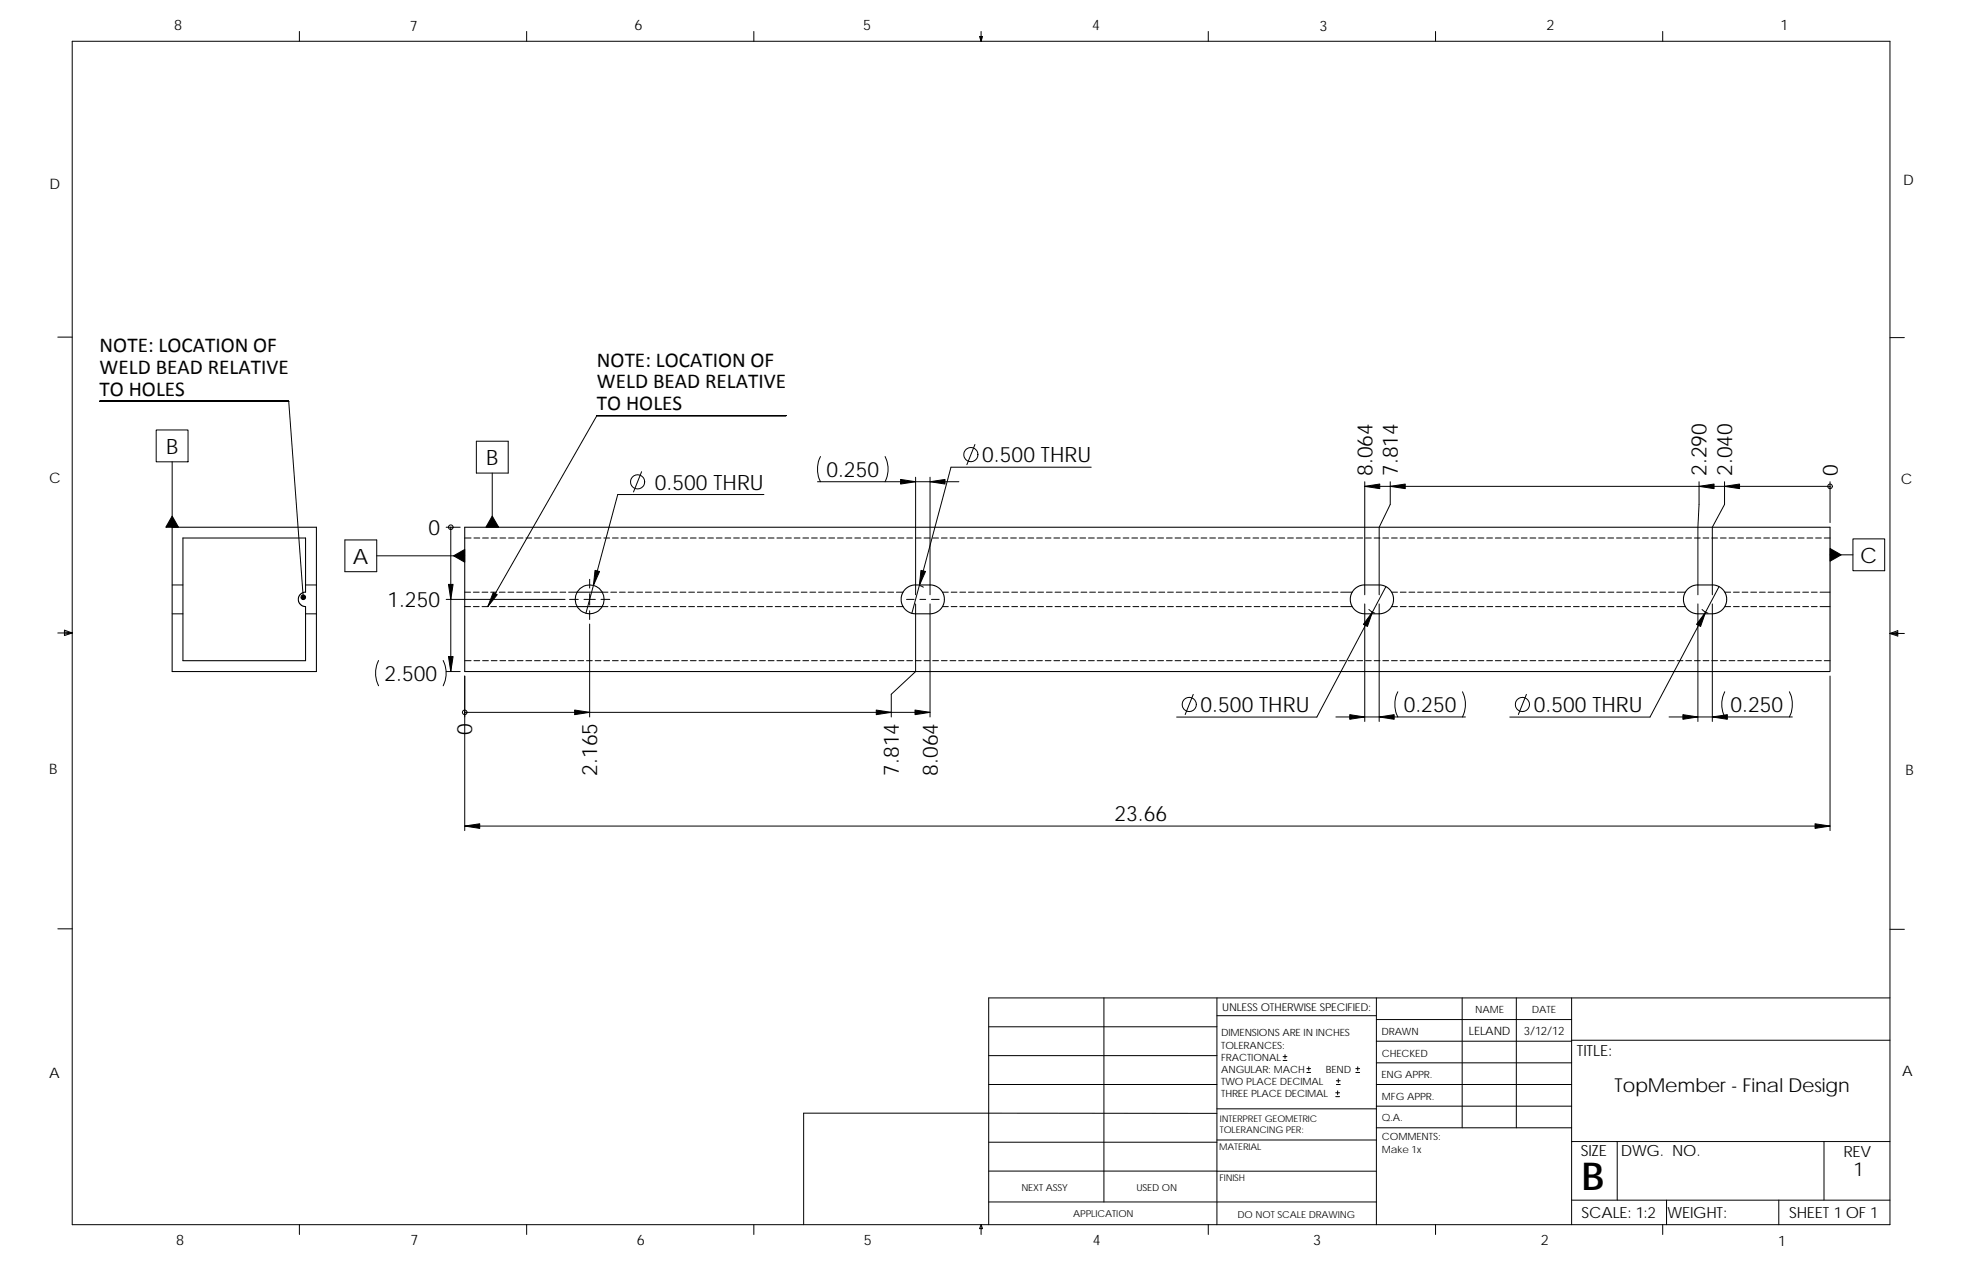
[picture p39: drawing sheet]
<svg xmlns="http://www.w3.org/2000/svg" width="432mm" height="279mm" viewBox="0 0 432 279" stroke-linecap="round" stroke-linejoin="round" font-family="sans-serif">
<defs><g id="words">
<text font-size="8.5" x="348.1" y="261.7">B</text>
<g font-size="4.7">
<text x="21.9" y="77.5">NOTE: LOCATION OF</text>
<text x="21.9" y="82.3">WELD BEAD RELATIVE</text>
<text x="131.4" y="80.7">NOTE: LOCATION OF</text>
<text x="21.9" y="87">TO HOLES</text>
<text x="131.4" y="85.4">WELD BEAD RELATIVE</text>
<text x="131.4" y="90.2">TO HOLES</text>
<text x="36.6" y="99.9">B</text>
<text x="216.2" y="101.7">0.500 THRU</text>
<text x="107" y="102.3">B</text>
<text x="144.1" y="107.7">0.500 THRU</text>
<text x="181.9" y="105">0.250</text>
<text x="302" y="104.7" transform="rotate(-90 302 104.7)">8.064</text>
<text x="307.7" y="104.7" transform="rotate(-90 307.7 104.7)">7.814</text>
<text x="375.6" y="104.7" transform="rotate(-90 375.6 104.7)">2.290</text>
<text x="381.2" y="104.7" transform="rotate(-90 381.2 104.7)">2.040</text>
<text x="404.5" y="104.7" transform="rotate(-90 404.5 104.7)">0</text>
<text x="94.3" y="117.8">0</text>
<text x="77.7" y="124">A</text>
<text x="409.4" y="123.8">C</text>
<text x="85.3" y="133.6">1.250</text>
<text x="84.6" y="149.9">2.500</text>
<text x="103.9" y="161.6" transform="rotate(-90 103.9 161.6)">0</text>
<text x="264.2" y="156.7">0.500 THRU</text>
<text x="308.9" y="156.7">0.250</text>
<text x="337.5" y="156.7">0.500 THRU</text>
<text x="380.9" y="156.7">0.250</text>
<text x="131.4" y="170.7" transform="rotate(-90 131.4 170.7)">2.165</text>
<text x="197.8" y="170.7" transform="rotate(-90 197.8 170.7)">7.814</text>
<text x="206.4" y="170.7" transform="rotate(-90 206.4 170.7)">8.064</text>
<text x="245.3" y="180.7">23.66</text>
</g>
<g font-size="4.2">
<text x="355.3" y="240.2">TopMember - Final Design</text>
<text x="407.9" y="258.6">1</text>
</g>
<g font-size="3.4">
<text x="347" y="232.3">TITLE:</text>
<text x="347.9" y="254.3">SIZE</text>
<text x="356.7" y="254.3">DWG. NO.</text>
<text x="405.7" y="254.4">REV</text>
<text x="348.1" y="267.9">SCALE: 1:2</text>
<text x="367" y="268">WEIGHT:</text>
<text x="393.8" y="267.9">SHEET 1 OF 1</text>
</g>
<g font-size="3.2">
<text x="38.3" y="6.7">8</text>
<text x="90.2" y="6.8">7</text>
<text x="139.7" y="6.5">6</text>
<text x="189.9" y="6.5">5</text>
<text x="240.4" y="6.6">4</text>
<text x="290.4" y="6.7">3</text>
<text x="340.4" y="6.6">2</text>
<text x="391.8" y="6.7">1</text>
<text x="10.9" y="41.6">D</text>
<text x="418.9" y="40.7">D</text>
<text x="10.8" y="106.3">C</text>
<text x="418.4" y="106.4">C</text>
<text x="10.8" y="170.2">B</text>
<text x="419.4" y="170.6">B</text>
<text x="10.8" y="237.2">A</text>
<text x="418.6" y="236.8">A</text>
<text x="38.8" y="273.9">8</text>
<text x="90.3" y="273.9">7</text>
<text x="140.2" y="273.8">6</text>
<text x="190.1" y="273.9">5</text>
<text x="240.5" y="273.8">4</text>
<text x="289" y="273.9">3</text>
<text x="339.1" y="273.9">2</text>
<text x="391.4" y="274.2">1</text>
</g>
<g font-size="2.5">
<text x="323.3" y="227.6">LELAND</text>
<text x="335.4" y="227.7">3/12/12</text>
</g>
<text font-size="2.4" x="269" y="222.4">UNLESS OTHERWISE SPECIFIED:</text>
<g font-size="2.2">
<text x="304" y="227.7">DRAWN</text>
<text x="324.7" y="222.9">NAME</text>
<text x="337.2" y="222.9">DATE</text>
<text x="268.8" y="228">DIMENSIONS ARE IN INCHES</text>
<text x="268.8" y="230.7">TOLERANCES:</text>
<text x="268.8" y="233.3">FRACTIONAL</text>
<text x="304.1" y="232.6">CHECKED</text>
<text x="268.8" y="236">ANGULAR: MACH</text>
<text x="268.8" y="238.6">TWO PLACE DECIMAL</text>
<text x="291.8" y="236">BEND</text>
<text x="304" y="237.2">ENG APPR.</text>
<text x="268.8" y="241.3">THREE PLACE DECIMAL</text>
<text x="304.1" y="242">MFG APPR.</text>
<text x="304.1" y="246.7">Q.A.</text>
<text x="304.1" y="250.9">COMMENTS:</text>
<text x="304.1" y="253.6">Make 1x</text>
</g>
<g font-size="2.1">
<text x="224.8" y="262">NEXT ASSY</text>
<text x="250.1" y="262">USED ON</text>
<text x="236.2" y="267.8">APPLICATION</text>
<text x="272.4" y="267.9">DO NOT SCALE DRAWING</text>
</g>
<g font-size="2">
<text x="268.5" y="249.4">TOLERANCING PER:</text>
<text x="268.5" y="246.8">INTERPRET GEOMETRIC</text>
<text x="268.3" y="252.9">MATERIAL</text>
<text x="268.4" y="259.7">FINISH</text>
</g>
</g></defs>
<g fill="none" stroke="#000" stroke-width=".22">
<path d="M15.9 9.1h400v260.3h-400zM65.9 6.9v2.2M115.9 6.9v2.2M165.9 6.9v2.2M215.6 8h.6l-.3 1.1zM215.7 8l.2 1.1M215.9 6.9v2.2M216 8l-.1 1.1M265.9 6.9v2.2M315.9 6.9v2.2M365.9 6.9v2.2M12.7 74.2h3.2"/>
<path d="M415.9 74.3h3.2M21.9 88.3h41.6zM34.4 94.6h7v7h-7zM63.5 88.3l3.2 43.1M104.8 97.1h7v7h-7zM131.4 91.4h41.6zM131.4 91.4l-24 42.1h-1.3M214.6 97.8l-1.8 4.4M37.9 101.6v14.4M75.9 118.8h7v7h-7zM98.2 116h3.1M99.2 116h.1"/>
<path d="M99.2 116v31.7M102.3 118.4h1.4M104.3 118.4h1.3M106.2 118.4h1.3M108.1 118.4h1.3M108.3 104.1v11.9M110 118.4h1.3M111.9 118.4h1.3M113.8 118.4h1.3M115.7 118.4h1.3M117.6 118.4h1.3M119.5 118.4h1.3"/>
<path d="M121.5 118.4h1.2M123.4 118.4h1.2M125.3 118.4h1.2M127.2 118.4h1.2M129.1 118.4h1.2M131 118.4h1.2M132.9 118.4h1.3M134.8 118.4h1.3M136.7 118.4h1.3M138.6 118.4h1.3M140.5 118.4h1.3M141.2 103.8l-1.8 4.4"/>
<path d="M142.4 118.4h1.3M144.3 118.4h1.3M146.2 118.4h1.3M148.1 118.4h1.3M150 118.4h1.3M151.9 118.4h1.3M153.8 118.4h1.3M155.7 118.4h1.3M157.6 118.4h1.3M159.6 118.4h1.2M161.5 118.4h1.2M163.4 118.4h1.2"/>
<path d="M165.3 118.4h1.2M167.2 118.4h1.2M168.1 108.8h-32.1l-7.1 26.1M169.1 118.4h1.2M171 118.4h1.3M172.9 118.4h1.3M174.8 118.4h1.3M176.7 118.4h1.3M178.6 118.4h1.3M179.9 106h31.1M180.5 118.4h1.3M180.6 100.4a6.2 6.2 0 0 0 0 5.6"/>
<path d="M182.4 118.4h1.3M184.3 118.4h1.3M186.2 118.4h1.3M188.1 118.4h1.3M190 118.4h1.3M191.9 118.4h1.3M193.8 118.4h1.3M194.8 100.4a6.2 6.2 0 0 1 0 5.6M195.7 118.4h1.3M197.7 118.4h1.2M199.6 118.4h1.2M201.5 118.4h1.2"/>
<path d="M201.5 105v25.9M203.4 118.4h1.2M204.7 105v25.9M205.3 118.4h1.2M207.2 118.4h1.2M209.1 118.4h1.3M211 118.4h1.3M212.9 118.4h1.3M214.8 118.4h1.3M216.7 118.4h1.3M218.6 118.4h1.3M220.5 118.4h1.3"/>
<path d="M222.4 118.4h1.3M224.3 118.4h1.3M226.2 118.4h1.3M228.1 118.4h1.3M230 118.4h1.3M231.9 118.4h1.3M233.8 118.4h1.3M235.8 118.4h1.2M237.7 118.4h1.2M239.6 118.4h1.2M240.2 102.8h-30.9l-8.6 32.1M241.5 118.4h1.2"/>
<path d="M243.4 118.4h1.2M245.3 118.4h1.2M247.2 118.4h1.3M249.1 118.4h1.3M251 118.4h1.3M252.9 118.4h1.3M254.8 118.4h1.3M256.7 118.4h1.3M258.6 118.4h1.3M260.5 118.4h1.3M262.4 118.4h1.3M264.3 118.4h1.3"/>
<path d="M266.2 118.4h1.3M268.1 118.4h1.3M270 118.4h1.3M271.9 118.4h1.3M273.9 118.4h1.2M275.8 118.4h1.2M277.7 118.4h1.2M279.6 118.4h1.2M281.5 118.4h1.2M283.4 118.4h1.2M285.3 118.4h1.3M287.2 118.4h1.3"/>
<path d="M289.1 118.4h1.3M291 118.4h1.3M292.9 118.4h1.3M294.8 118.4h1.3M296.7 118.4h1.3M298.6 118.4h1.3M300.4 106v24.9M300.5 118.4h1.3M302.4 118.4h1.3M304.3 118.4h1.3M306 106v5l-2.5 5v14.9M306.2 118.4h1.3"/>
<path d="M308.1 118.4h1.3M310 118.4h1.3M312 118.4h1.2M313.9 118.4h1.2M315.8 118.4h1.2M317.7 118.4h1.2M319.6 118.4h1.2M321.5 118.4h1.2M323.4 118.4h1.3M325.3 118.4h1.3M327.2 118.4h1.3M329.1 118.4h1.3"/>
<path d="M331 118.4h1.3M332.9 118.4h1.3M334.8 118.4h1.3M336.7 118.4h1.3M338.6 118.4h1.3M340.5 118.4h1.3M342.4 118.4h1.3M344.3 118.4h1.3M346.2 118.4h1.3M348.1 118.4h1.3M350.1 118.4h1.2M352 118.4h1.2"/>
<path d="M353.9 118.4h1.2M355.8 118.4h1.2M357.7 118.4h1.2M359.6 118.4h1.2M361.5 118.4h1.3M363.4 118.4h1.3M365.3 118.4h1.3M367.2 118.4h1.3M369.1 118.4h1.3M371 118.4h1.3M372.9 118.4h1.3M373.9 106v5l-.2 5v14.9"/>
<path d="M374.8 118.4h1.3M376.7 118.4h1.3M378.6 118.4h1.3M379.5 106v5l-2.6 5v14.9M380.5 118.4h1.3M382.4 118.4h1.3M384.3 118.4h1.3M386.2 118.4h1.3M388.2 118.4h1.2M390.1 118.4h1.2M392 118.4h1.2M393.9 118.4h1.2"/>
<path d="M395.8 118.4h1.2M397.7 118.4h1.2M399.6 118.4h1.3M401.5 118.4h1.3M402.8 107h-102.4M402.8 107h.1M402.8 106v9M407.8 118.6h7v7h-7zM12.7 139.3h3.2M14.2 138.6l1.7 .7-1.7 .5zM14.2 139l1.7 .3M15.9 139.3l-1.7 .2"/>
<path d="M37.9 128.7h2.4M37.9 135h2.4M67.2 135h2.4M67.2 128.7h2.4M82.9 122.3h19.4M98.2 131.9h26.2M102.3 133.5h1.2M102.3 130.3h1.2M104.2 133.5h1.3M104.2 130.3h1.3M106.1 130.3h1.3M108 133.5h1.3"/>
<path d="M108 130.3h1.3M109.9 133.5h1.3M109.9 130.3h1.3M111.8 133.5h1.3M111.8 130.3h1.3M113.7 133.5h1.3M113.7 130.3h1.3M115.6 133.5h1.3M115.6 130.3h1.3M117.5 133.5h1.3M117.5 130.3h1.3M119.4 133.5h1.3"/>
<path d="M119.4 130.3h1.3M121.3 133.5h1.3M121.3 130.3h1.3M123.2 133.5h1.3M123.2 130.3h1.3M125.1 133.5h1.9M125.1 130.3h1.9M125.3 131.9h2M128.5 131.9h2.5M129.8 127.4v2M129.8 130.6v2.5M129.8 134.4v1.9"/>
<path d="M129.8 137.3v20.4M132.3 131.9h1.9M132.5 133.5h1.3M132.5 130.3h1.3M134.4 133.5h1.3M134.4 130.3h1.3M136.3 133.5h1.3M136.3 130.3h1.3M138.2 133.5h1.3M138.2 130.3h1.3M140.1 133.5h1.3M140.1 130.3h1.3"/>
<path d="M142.1 133.5h1.2M142.1 130.3h1.2M144 133.5h1.2M144 130.3h1.2M145.9 133.5h1.2M145.9 130.3h1.2M147.8 133.5h1.2M147.8 130.3h1.2M149.7 133.5h1.2M149.7 130.3h1.2M151.6 133.5h1.2M151.6 130.3h1.2"/>
<path d="M153.5 133.5h1.3M153.5 130.3h1.3M155.4 133.5h1.3M155.4 130.3h1.3M157.3 133.5h1.3M157.3 130.3h1.3M159.2 133.5h1.3M159.2 130.3h1.3M161.1 133.5h1.3M161.1 130.3h1.3M163 133.5h1.3M163 130.3h1.3"/>
<path d="M164.9 133.5h1.3M164.9 130.3h1.3M166.8 133.5h1.3M166.8 130.3h1.3M168.7 133.5h1.3M168.7 130.3h1.3M170.6 133.5h1.3M170.6 130.3h1.3M172.5 133.5h1.3M172.5 130.3h1.3M174.4 133.5h1.3M174.4 130.3h1.3"/>
<path d="M176.3 133.5h1.3M176.3 130.3h1.3M178.2 133.5h1.3M178.2 130.3h1.3M180.2 133.5h1.2M180.2 130.3h1.2M182.1 130.3h1.2M182.1 133.5h1.2M184 130.3h1.2M184 133.5h1.2M185.9 130.3h1.2M185.9 133.5h1.2"/>
<path d="M187.8 130.3h1.2M187.8 133.5h1.2M189.7 130.3h1.2M189.7 133.5h1.2M191.6 130.3h1.3M191.6 133.5h1.3M193.5 130.3h1.3M193.5 133.5h1.3M195.4 130.3h1.3M195.4 133.5h1.3M197.3 130.3h1.5M197.3 133.5h1.5"/>
<path d="M199.5 131.9h1.7M201.5 132.9v14.8l-5.3 5v5M202.5 131.9h1.2M202.5 128.8l.7 .4M204.7 132.9v24.8M205 131.9h1.7M207.4 130.3h1.3M207.4 133.5h1.3M209.3 130.3h1.3M209.3 133.5h1.3M211.2 130.3h1.3M211.2 133.5h1.3"/>
<path d="M213.1 130.3h1.3M213.1 133.5h1.3M215.1 130.3h1.2M215.1 133.5h1.2M217 130.3h1.2M217 133.5h1.2M218.9 130.3h1.2M218.9 133.5h1.2M220.8 130.3h1.2M220.8 133.5h1.2M222.7 130.3h1.2M222.7 133.5h1.2"/>
<path d="M224.6 130.3h1.2M224.6 133.5h1.2M226.5 130.3h1.3M226.5 133.5h1.3M228.4 130.3h1.3M228.4 133.5h1.3M230.3 130.3h1.3M230.3 133.5h1.3M232.2 130.3h1.3M232.2 133.5h1.3M234.1 130.3h1.3M234.1 133.5h1.3"/>
<path d="M236 130.3h1.3M236 133.5h1.3M237.9 130.3h1.3M237.9 133.5h1.3M239.8 130.3h1.3M239.8 133.5h1.3M241.7 130.3h1.3M241.7 133.5h1.3M243.6 130.3h1.3M243.6 133.5h1.3M245.5 130.3h1.3M245.5 133.5h1.3"/>
<path d="M247.4 130.3h1.3M247.4 133.5h1.3M249.3 130.3h1.3M249.3 133.5h1.3M251.2 130.3h1.3M251.2 133.5h1.3M253.2 130.3h1.2M253.2 133.5h1.2M255.1 130.3h1.2M255.1 133.5h1.2M257 130.3h1.2M257 133.5h1.2"/>
<path d="M258.9 130.3h1.2M258.9 133.5h1.2M260.8 130.3h1.2M260.8 133.5h1.2M262.7 130.3h1.2M262.7 133.5h1.2M264.6 130.3h1.3M264.6 133.5h1.3M266.5 130.3h1.3M266.5 133.5h1.3M268.4 130.3h1.3M268.4 133.5h1.3"/>
<path d="M270.3 130.3h1.3M270.3 133.5h1.3M272.2 130.3h1.3M272.2 133.5h1.3M274.1 130.3h1.3M274.1 133.5h1.3M276 130.3h1.3M276 133.5h1.3M277.9 130.3h1.3M277.9 133.5h1.3M279.8 130.3h1.3M279.8 133.5h1.3"/>
<path d="M281.7 130.3h1.3M281.7 133.5h1.3M283.6 130.3h1.3M283.6 133.5h1.3M285.5 130.3h1.3M285.5 133.5h1.3M287.4 130.3h1.3M287.4 133.5h1.3M289.3 130.3h1.3M289.3 133.5h1.3M291.3 130.3h1.2M291.3 133.5h1.2"/>
<path d="M293.2 130.3h1.2M293.2 133.5h1.2M295.1 130.3h2.5M295.1 133.5h2.5M300.4 132.9v25.8M301.3 134.1l1.3 .8M303.5 132.9v25.8M305 129.1l-15.2 28.7h-30.8M306.3 130.3h1.3M306.3 133.5h1.3M308.2 130.3h1.3M308.2 133.5h1.3"/>
<path d="M310.1 130.3h1.3M310.1 133.5h1.3M312 130.3h1.3M312 133.5h1.3M313.9 130.3h1.3M313.9 133.5h1.3M315.8 130.3h1.3M315.8 133.5h1.3M317.7 130.3h1.3M317.7 133.5h1.3M319.6 130.3h1.3M319.6 133.5h1.3"/>
<path d="M321.5 130.3h1.3M321.5 133.5h1.3M323.4 130.3h1.3M323.4 133.5h1.3M325.3 130.3h1.3M325.3 133.5h1.3M327.2 130.3h1.3M327.2 133.5h1.3M329.1 130.3h1.3M329.1 133.5h1.3M331 130.3h1.3M331 133.5h1.3"/>
<path d="M333 130.3h1.2M333 133.5h1.2M334.9 130.3h1.2M334.9 133.5h1.2M336.8 130.3h1.2M336.8 133.5h1.2M338.7 130.3h1.2M338.7 133.5h1.2M340.6 130.3h1.2M340.6 133.5h1.2M342.5 130.3h1.2M342.5 133.5h1.2"/>
<path d="M344.4 130.3h1.3M344.4 133.5h1.3M346.3 130.3h1.3M346.3 133.5h1.3M348.2 130.3h1.3M348.2 133.5h1.3M350.1 130.3h1.3M350.1 133.5h1.3M352 130.3h1.3M352 133.5h1.3M353.9 130.3h1.3M353.9 133.5h1.3"/>
<path d="M355.8 130.3h1.3M355.8 133.5h1.3M357.7 130.3h1.3M357.7 133.5h1.3M359.6 130.3h1.3M359.6 133.5h1.3M361.5 130.3h1.3M361.5 133.5h1.3M363.4 130.3h1.3M363.4 133.5h1.3M365.3 130.3h1.3M365.3 133.5h1.3"/>
<path d="M367.2 130.3h1.3M367.2 133.5h1.3M369.1 130.3h1.8M369.1 133.5h1.8M373.7 132.9v25.8M374.6 134.1l1.3 .8M376.9 132.9v25.8M378.3 129.1l-15.2 28.7h-30.8M379.6 133.5h1.3M379.6 130.3h1.3M381.5 133.5h1.3M381.5 130.3h1.3"/>
<path d="M383.4 133.5h1.3M383.4 130.3h1.3M385.3 133.5h1.3M385.3 130.3h1.3M387.2 133.5h1.3M387.2 130.3h1.3M389.1 133.5h1.3M389.1 130.3h1.3M391 133.5h1.3M391 130.3h1.3M392.9 133.5h1.3M392.9 130.3h1.3"/>
<path d="M394.8 130.3h1.3M394.8 133.5h1.3M396.7 130.3h1.3M396.7 133.5h1.3M398.7 130.3h1.2M398.7 133.5h1.2M400.6 130.3h2.2M400.6 133.5h2.2M402.8 122.1h5M415.9 139.4l1.8 .2M415.9 139.4l1.8-.7v1.2zM415.9 139.4h3.2"/>
<path d="M417.7 139.1l-1.8 .3M83.3 145.3a6.2 6.2 0 0 0 0 5.6M97.5 145.3a6.2 6.2 0 0 1 0 5.6M98.2 147.7h3.1M102.3 156.7h102.4M102.3 156.7h.1M102.3 148.7v34M102.3 145.4h1.4M104.3 145.4h1.3M106.2 145.4h1.3M108.1 145.4h1.3M110 145.4h1.3"/>
<path d="M111.9 145.4h1.3M113.8 145.4h1.3M115.7 145.4h1.3M117.6 145.4h1.3M119.5 145.4h1.3M121.5 145.4h1.2M123.4 145.4h1.2M125.3 145.4h1.2M127.2 145.4h1.2M129.1 145.4h1.2M131 145.4h1.2M132.9 145.4h1.3"/>
<path d="M134.8 145.4h1.3M136.7 145.4h1.3M138.6 145.4h1.3M140.5 145.4h1.3M142.4 145.4h1.3M144.3 145.4h1.3M146.2 145.4h1.3M148.1 145.4h1.3M150 145.4h1.3M151.9 145.4h1.3M153.8 145.4h1.3M155.7 145.4h1.3"/>
<path d="M157.6 145.4h1.3M159.6 145.4h1.2M161.5 145.4h1.2M163.4 145.4h1.2M165.3 145.4h1.2M167.2 145.4h1.2M169.1 145.4h1.2M171 145.4h1.3M172.9 145.4h1.3M174.8 145.4h1.3M176.7 145.4h1.3M178.6 145.4h1.3"/>
<path d="M180.5 145.4h1.3M182.4 145.4h1.3M184.3 145.4h1.3M186.2 145.4h1.3M188.1 145.4h1.3M190 145.4h1.3M191.9 145.4h1.3M193.8 145.4h1.3M195.7 145.4h1.3M197.7 145.4h1.2M199.6 145.4h1.2M201.5 145.4h1.2"/>
<path d="M203.4 145.4h1.2M205.3 145.4h1.2M207.2 145.4h1.2M209.1 145.4h1.3M211 145.4h1.3M212.9 145.4h1.3M214.8 145.4h1.3M216.7 145.4h1.3M218.6 145.4h1.3M220.5 145.4h1.3M222.4 145.4h1.3M224.3 145.4h1.3"/>
<path d="M226.2 145.4h1.3M228.1 145.4h1.3M230 145.4h1.3M231.9 145.4h1.3M233.8 145.4h1.3M235.8 145.4h1.2M237.7 145.4h1.2M239.6 145.4h1.2M241.5 145.4h1.2M243.4 145.4h1.2M245.3 145.4h1.2M247.2 145.4h1.3"/>
<path d="M249.1 145.4h1.3M251 145.4h1.3M252.9 145.4h1.3M254.8 145.4h1.3M256.7 145.4h1.3M258.6 145.4h1.3M260.5 145.4h1.3M262.4 145.4h1.3M262.6 152.8l-1.8 4.4M264.3 145.4h1.3M266.2 145.4h1.3M268.1 145.4h1.3"/>
<path d="M270 145.4h1.3M271.9 145.4h1.3M273.9 145.4h1.2M275.8 145.4h1.2M277.7 145.4h1.2M279.6 145.4h1.2M281.5 145.4h1.2M283.4 145.4h1.2M285.3 145.4h1.3M287.2 145.4h1.3M289.1 145.4h1.3M291 145.4h1.3"/>
<path d="M292.9 145.4h1.3M294 157.7h28.5M294.8 145.4h1.3M296.7 145.4h1.3M298.6 145.4h1.3M300.5 145.4h1.3M302.4 145.4h1.3M304.3 145.4h1.3M306.2 145.4h1.3M307.6 152.2a6.2 6.2 0 0 0 0 5.5M308.1 145.4h1.3M310 145.4h1.3"/>
<path d="M312 145.4h1.2M313.9 145.4h1.2M315.8 145.4h1.2M317.7 145.4h1.2M319.6 145.4h1.2M321.5 145.4h1.2M321.9 152.2a6.2 6.2 0 0 1 0 5.5M323.4 145.4h1.3M325.3 145.4h1.3M327.2 145.4h1.3M329.1 145.4h1.3M331 145.4h1.3"/>
<path d="M332.9 145.4h1.3M334.8 145.4h1.3M335.9 152.8l-1.7 4.4M336.7 145.4h1.3M338.6 145.4h1.3M340.5 145.4h1.3M342.4 145.4h1.3M344.3 145.4h1.3M346.2 145.4h1.3M348.1 145.4h1.3M350.1 145.4h1.2M352 145.4h1.2"/>
<path d="M353.9 145.4h1.2M355.8 145.4h1.2M357.7 145.4h1.2M359.6 145.4h1.2M361.5 145.4h1.3M363.4 145.4h1.3M365.3 145.4h1.3M367.2 145.4h1.3M367.3 157.7h27.2M369.1 145.4h1.3M371 145.4h1.3M372.9 145.4h1.3"/>
<path d="M374.8 145.4h1.3M376.7 145.4h1.3M378.6 145.4h1.3M379.6 152.2a6.2 6.2 0 0 0 0 5.5M380.5 145.4h1.3M382.4 145.4h1.3M384.3 145.4h1.3M386.2 145.4h1.3M388.2 145.4h1.2M390.1 145.4h1.2M392 145.4h1.2M393.8 152.2a6.2 6.2 0 0 1 0 5.5"/>
<path d="M393.9 145.4h1.2M395.8 145.4h1.2M397.7 145.4h1.2M399.6 145.4h1.3M401.5 145.4h1.3M402.8 148.7v34M102.3 181.7h300.5M12.7 204.3h3.2M243 219.5v44.9M267.8 219.5v49.9M302.9 219.5v49.9M321.8 219.5v28.6"/>
<path d="M333.7 219.5v28.6M345.9 219.5v49.9M415.9 219.5h-198.3v49.9M415.9 204.4h3.2M217.6 225.9h50.2M217.6 238.6h50.2M217.6 232.2h50.2M267.8 223.5h35.1M282.4 233.3h.8M282.4 232.5h.8M282.8 232v.9M287.6 235.9h.8"/>
<path d="M287.6 235.1h.8M288 234.7v.8M294.1 238.6h.9M294.1 237.8h.9M294.4 240v.8M294.5 237.3v.9M298.4 235.9h.8M298.4 235.1h.8M298.8 234.7v.8M302.9 238.6h43M302.9 224.3h43M302.9 229.1h43"/>
<path d="M302.9 233.8h43M345.9 228.9h70M217.6 257.6l85.3 .1M217.6 251.3h50.2M267.8 243.9h35.1M267.8 244.9h-90.9v24.5M267.8 250.8h35.1M294 241.3h.8M294 240.4h.8M302.9 243.4h43M302.9 248.1h43M345.9 251.1h70"/>
<path d="M355.9 251.1v12.9M401.4 251.1v12.9M65.9 269.4v2.2M115.9 269.4v2.2M165.9 269.4v2.2M215.9 269.4v2.2M215.9 269.4l.3 .9h-.6zM217.6 264.4h85.3M265.9 269.4v2.2M315.9 269.4v2.2M345.9 264h70M365.9 269.4v2.2"/>
<path d="M366.8 264v5.4M391.5 264v5.4"/>
<circle cx="99.2" cy="116" r=".51"/>
<circle cx="140.3" cy="106" r="1.56"/>
<circle cx="213.7" cy="100" r="1.56"/>
<circle cx="402.8" cy="107" r=".51"/>
<circle cx="102.3" cy="156.7" r=".51"/>
<circle cx="261.7" cy="155" r="1.56"/>
<circle cx="335.1" cy="155" r="1.56"/>
</g>
<g fill="none" stroke="#000" stroke-width=".23">
<path d="M37.9 116h31.7v31.7h-31.7zM40.3 118.4h26.9v11.9l-.9 .3-.6 1v.7l.4 .7 .5 .3 .6 .2v11.9h-26.9zM102.3 116h300.5v31.7h-300.5zM127 130.3h5.5M127 133.5h5.5M199.2 129.6l.8-.6 1-.3h4l1 .2 .9 .7 .8 1.2 .2 1-.3 1.3-1 1.3-1.3 .6h-3.8l-1.3-.2-1.2-1-.6-1.3v-1.5zM298.1 129.6l.8-.6 .9-.3h4.1l.9 .2 1 .7 .7 1.2 .2 1-.3 1.3-.9 1.3-1.4 .6h-3.7l-1.3-.2-1.3-1-.6-1.3 .1-1.5zM371.4 129.6l.8-.6 1-.3h4l.9 .2 1 .7 .7 1.2 .2 1-.2 1.3-1 1.3-1.3 .6h-3.8l-1.3-.2-1.3-1-.6-1.3 .1-1.5z"/>
<circle cx="129.8" cy="131.9" r="3.2"/>
</g>
<g fill="#000" stroke="#000" stroke-width=".22">
<path d="M37.9 113.5l1.4 2.5h-2.8z" fill-rule="evenodd"/>
<path d="M108.3 113.5l1.4 2.5h-2.8z" fill-rule="evenodd"/>
<path d="M198.2 105.5l3.3 .5-3.3 .5z" fill-rule="evenodd"/>
<path d="M204.7 106l3.3-.5v1z" fill-rule="evenodd"/>
<path d="M300.4 107l3.3-.5v1z" fill-rule="evenodd"/>
<path d="M306 107l3.3-.5v1z" fill-rule="evenodd"/>
<path d="M373.9 107l3.3-.5v1z" fill-rule="evenodd"/>
<path d="M379.5 107l3.3-.5v1z" fill-rule="evenodd"/>
<path d="M66.4 131.1a.51 .51 0 0 1 .8 .1 .51 .51 0 0 1-.4 .7l-.1-.5 .1 .5-.5-.3z" fill-rule="evenodd"/>
<path d="M98.7 128.6h1l-.5 3.3z" fill-rule="evenodd"/>
<path d="M99.8 122.3l2.5-1.4v2.8z" fill-rule="evenodd"/>
<path d="M108.6 130.3l.8 .5-2 2.7z" fill-rule="evenodd"/>
<path d="M131 125.5l1 .2-1.4 3.1z" fill-rule="evenodd"/>
<path d="M202.7 125.5l1 .2-1.4 3.1z" fill-rule="evenodd"/>
<path d="M302 134.7l-1.1 3.1-.8-.4z" fill-rule="evenodd"/>
<path d="M375.4 134.7l-1.1 3.1-.9-.4z" fill-rule="evenodd"/>
<path d="M402.8 120.7l2.4 1.4-2.4 1.4z" fill-rule="evenodd"/>
<path d="M98.7 144.4h1l-.5 3.3z" fill-rule="evenodd"/>
<path d="M126.5 156.2l3.3 .5-3.3 .5z" fill-rule="evenodd"/>
<path d="M192.8 156.2l3.4 .5-3.4 .5z" fill-rule="evenodd"/>
<path d="M201.4 156.2l3.3 .5-3.3 .5z" fill-rule="evenodd"/>
<path d="M297.1 157.2l3.3 .5-3.3 .5z" fill-rule="evenodd"/>
<path d="M303.5 157.7l3.3-.5v1z" fill-rule="evenodd"/>
<path d="M370.4 157.2l3.3 .5-3.3 .5z" fill-rule="evenodd"/>
<path d="M376.9 157.7l3.3-.5v1z" fill-rule="evenodd"/>
<path d="M102.3 181.7l3.3-.5v1z" fill-rule="evenodd"/>
<path d="M399.5 181.2l3.3 .5-3.3 .5z" fill-rule="evenodd"/>
</g>
<use href="#words"/>
</svg>
